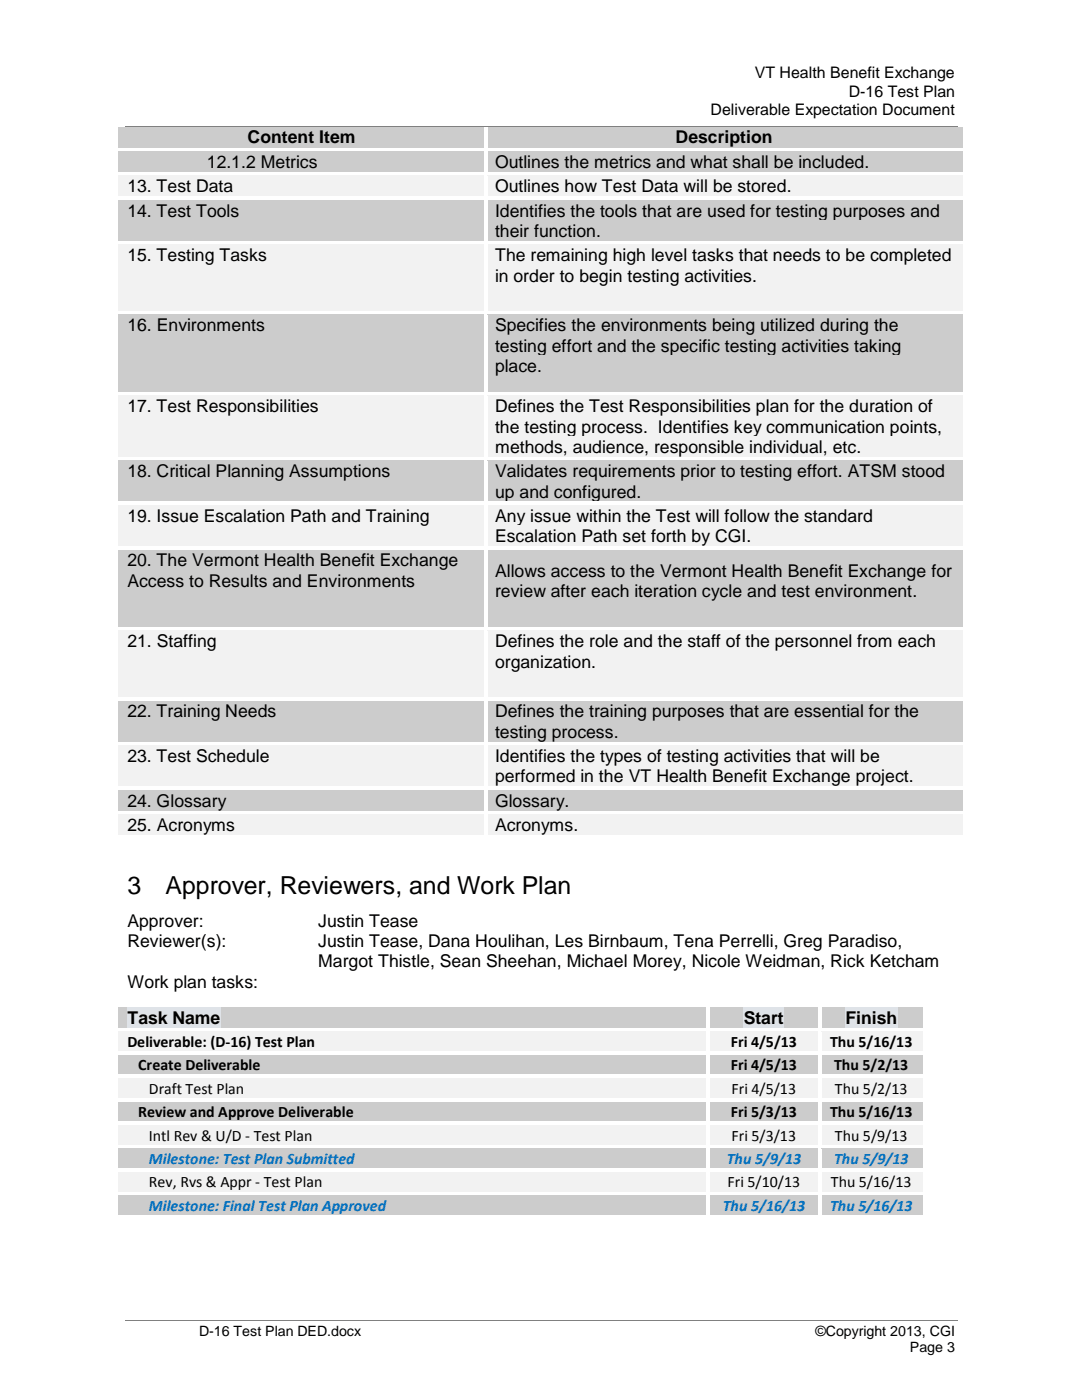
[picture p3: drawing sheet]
<svg xmlns="http://www.w3.org/2000/svg" width="216mm" height="279mm" viewBox="0 0 216 279" stroke-linecap="round" stroke-linejoin="round" font-family="sans-serif">
<defs><g id="words">
<g font-size="5">
<text x="25.4" y="178.4">3</text>
<text x="33" y="178.4">Approver, Reviewers, and Work Plan</text>
</g>
<g font-size="3.5">
<text x="49.4" y="28.6">Content Item</text>
<text x="134.8" y="28.6">Description</text>
<text x="41.3" y="33.5">12.1.2 Metrics</text>
<text x="98.8" y="33.5">Outlines the metrics and what shall be included.</text>
<text x="25.4" y="38.4">13. Test Data</text>
<text x="98.8" y="38.4">Outlines how Test Data will be stored.</text>
<text x="25.4" y="43.2">14. Test Tools</text>
<text x="98.8" y="43.2">I</text>
<text x="98.8" y="47.3">their function.</text>
<text x="99.8" y="43.2">dentifies the tools that are used for testing purposes and</text>
<text x="25.4" y="52.1">15. Testing Tasks</text>
<text x="98.8" y="52.1">The remaining high level tasks that needs to be completed</text>
<text x="98.8" y="56.2">in order to begin testing activities.</text>
<text x="25.4" y="66.1">16. Environments</text>
<text x="98.8" y="66.1">Specifies the environments being utilized during the</text>
<text x="98.8" y="70.2">testing effort and the specific testing activities taking</text>
<text x="98.8" y="74.2">place.</text>
<text x="25.4" y="82.3">17. Test Responsibilities</text>
<text x="98.8" y="82.3">Defines the Test Responsibilities plan for the duration of</text>
<text x="98.8" y="86.3">the testing process. Identifies key communication points,</text>
<text x="25.4" y="95.2">18. Critical Planning Assumptions</text>
<text x="98.8" y="90.3">methods, audience, responsible individual, etc.</text>
<text x="98.8" y="95.2">Validates requirements prior to testing effort. ATSM stood</text>
<text x="98.8" y="99.3">up and configured.</text>
<text x="25.4" y="104.1">19. Issue Escalation Path and Training</text>
<text x="98.8" y="104.1">Any issue within the Test will follow the standard</text>
<text x="25.4" y="113">20. The Vermont Health Benefit Exchange</text>
<text x="98.8" y="108.2">Escalation Path set forth by CGI.</text>
<text x="25.4" y="117.1">Access to Results and Environments</text>
<text x="98.8" y="115.2">Allows access to the Vermont Health Benefit Exchange for</text>
<text x="98.8" y="119.2">review after each iteration cycle and test environment.</text>
<text x="25.4" y="129.2">21. Staffing</text>
<text x="98.8" y="129.2">Defines the role and the staff of the personnel from each</text>
<text x="98.8" y="133.2">organization.</text>
<text x="25.4" y="143.1">22. Training Needs</text>
<text x="98.8" y="143.1">Defines the training purposes that are essential for the</text>
<text x="98.8" y="147.2">testing process.</text>
<text x="25.4" y="152.1">23. Test Schedule</text>
<text x="98.8" y="152.1">I</text>
<text x="99.8" y="152.1">dentifies the types of testing activities that will be</text>
<text x="25.4" y="161">24. Glossary</text>
<text x="98.8" y="156.2">performed in the VT Health Benefit Exchange project.</text>
<text x="98.8" y="161">Glossary.</text>
<text x="25.4" y="165.8">25. Acronyms</text>
<text x="98.8" y="165.8">Acronyms.</text>
<text x="25.4" y="184.9">Approver:</text>
<text x="63.5" y="184.9">Justin Tease</text>
<text x="25.4" y="189">Reviewer(s):</text>
<text x="63.5" y="189">Justin Tease, Dana Houlihan, Les Birnbaum, Tena Perrelli, Greg Paradiso,</text>
<text x="25.4" y="197.1">Work plan tasks:</text>
<text x="63.5" y="193">Margot Thistle, Sean Sheehan, Michael Morey, Nicole Weidman, Rick Ketcham</text>
<text x="25.4" y="204.3">Task Name</text>
<text x="148.4" y="204.3">Start</text>
<text x="168.7" y="204.3">Finish</text>
</g>
<g font-size="3.2">
<text x="150.6" y="15.7">VT Health Benefit Exchange</text>
<text x="141.8" y="22.9">Deliverable Expectation Document</text>
<text x="169.4" y="19.3">D-16 Test Plan</text>
<text x="25.4" y="208.9">Deliverable: (D-16) Test Plan</text>
<text x="145.8" y="208.9">Fri 4/5/13</text>
<text x="165.6" y="208.9">Thu 5/16/13</text>
<text x="27.6" y="213.6">Create Deliverable</text>
<text x="145.8" y="213.6">Fri 4/5/13</text>
<text x="166.4" y="213.6">Thu 5/2/13</text>
<text x="29.7" y="218.3">Draft Test Plan</text>
<text x="146" y="218.3">Fri 4/5/13</text>
<text x="166.6" y="218.3">Thu 5/2/13</text>
<text x="27.6" y="222.9">Review and Approve Deliverable</text>
<text x="29.7" y="227.6">Intl Rev &amp; U/D - Test Plan</text>
<text x="145.8" y="222.9">Fri 5/3/13</text>
<text x="146" y="227.6">Fri 5/3/13</text>
<text x="165.6" y="222.9">Thu 5/16/13</text>
<text x="166.6" y="227.6">Thu 5/9/13</text>
<text x="29.7" y="236.9">Rev, Rvs &amp; Appr - Test Plan</text>
<text x="145.2" y="236.9">Fri 5/10/13</text>
<text x="165.8" y="236.9">Thu 5/16/13</text>
</g>
<g font-size="3.2" fill="#0070c0">
<text x="29.7" y="232.3">Milestone: Test Plan Submitted</text>
<text x="145" y="232.3">Thu 5/9/13</text>
<text x="166.4" y="232.3">Thu 5/9/13</text>
<text x="29.7" y="241.6">Milestone: Final Test Plan Approved</text>
<text x="144.2" y="241.6">Thu 5/16/13</text>
<text x="165.6" y="241.6">Thu 5/16/13</text>
</g>
<g font-size="2.8">
<text x="39.7" y="266.6">D-16 Test Plan DED.docx</text>
<text x="162.7" y="266.6">©Copyright 2013, CGI</text>
<text x="181.6" y="269.9">Page 3</text>
</g>
</g></defs>
<path d="M24.9 25.1h166.1M24.9 263.6h166.1" fill="none" stroke="#808080" stroke-width=".2"/>
<g fill="#ccc">
<path d="M23.5 25.4h1.9v4.1h-1.9z" fill-rule="evenodd"/>
<path d="M95 25.4h1.5v4.1h-1.5z" fill-rule="evenodd"/>
<path d="M25.4 25.4h69.6v4.1h-69.6z" fill-rule="evenodd"/>
<path d="M97.3 25.4h1.5v4.1h-1.5z" fill-rule="evenodd"/>
<path d="M190.2 25.4h1.9v4.1h-1.9z" fill-rule="evenodd"/>
<path d="M98.8 25.4h91.4v4.1h-91.4z" fill-rule="evenodd"/>
</g>
<path d="M96.5 25.4h.8v4.1h-.8z" fill-rule="evenodd" fill="#fff"/>
<g fill="#ccc">
<path d="M23.5 30.3h1.9v4h-1.9z" fill-rule="evenodd"/>
<path d="M95 30.3h1.5v4h-1.5z" fill-rule="evenodd"/>
<path d="M25.4 30.3h69.6v4h-69.6z" fill-rule="evenodd"/>
<path d="M97.3 30.3h1.5v4h-1.5z" fill-rule="evenodd"/>
<path d="M190.2 30.3h1.9v4h-1.9z" fill-rule="evenodd"/>
<path d="M98.8 30.3h91.4v4h-91.4z" fill-rule="evenodd"/>
</g>
<path d="M23.5 29.5h73v.7h-73z" fill-rule="evenodd" fill="#fff"/>
<path d="M23.5 30.2h73" fill="none" stroke="#ccc" stroke-width=".2"/>
<g fill="#fff">
<path d="M96.5 29.5h.8v.8h-.8z" fill-rule="evenodd"/>
<path d="M97.3 29.5h94.8v.7h-94.8z" fill-rule="evenodd"/>
</g>
<path d="M97.3 30.2h94.8" fill="none" stroke="#ccc" stroke-width=".2"/>
<path d="M96.5 30.3h.8v4h-.8z" fill-rule="evenodd" fill="#fff"/>
<g fill="#f2f2f2">
<path d="M23.5 35.1h1.9v4.1h-1.9z" fill-rule="evenodd"/>
<path d="M95 35.1h1.5v4.1h-1.5z" fill-rule="evenodd"/>
<path d="M25.4 35.1h69.6v4.1h-69.6z" fill-rule="evenodd"/>
<path d="M97.3 35.1h1.5v4.1h-1.5z" fill-rule="evenodd"/>
<path d="M190.2 35.1h1.9v4.1h-1.9z" fill-rule="evenodd"/>
<path d="M98.8 35.1h91.4v4.1h-91.4z" fill-rule="evenodd"/>
</g>
<path d="M23.5 34.3h73v.8h-73z" fill-rule="evenodd" fill="#fff"/>
<path d="M23.5 35.1h73" fill="none" stroke="#f2f2f2" stroke-width=".2"/>
<g fill="#fff">
<path d="M96.5 34.3h.8v.8h-.8z" fill-rule="evenodd"/>
<path d="M97.3 34.3h94.8v.8h-94.8z" fill-rule="evenodd"/>
</g>
<path d="M97.3 35.1h94.8" fill="none" stroke="#f2f2f2" stroke-width=".2"/>
<path d="M96.5 35.1h.8v4.1h-.8z" fill-rule="evenodd" fill="#fff"/>
<g fill="#ccc">
<path d="M23.5 40h1.9v4h-1.9z" fill-rule="evenodd"/>
<path d="M95 40h1.5v4h-1.5z" fill-rule="evenodd"/>
<path d="M23.5 44h73v4.1h-73z" fill-rule="evenodd"/>
<path d="M25.4 40h69.6v4h-69.6z" fill-rule="evenodd"/>
<path d="M97.3 40h1.5v8.1h-1.5z" fill-rule="evenodd"/>
<path d="M190.2 40h1.9v8.1h-1.9z" fill-rule="evenodd"/>
<path d="M98.8 40h91.4v4h-91.4z" fill-rule="evenodd"/>
<path d="M98.8 44h91.4v4.1h-91.4z" fill-rule="evenodd"/>
</g>
<path d="M23.5 39.2h73v.7h-73z" fill-rule="evenodd" fill="#fff"/>
<path d="M23.5 39.9h73" fill="none" stroke="#ccc" stroke-width=".2"/>
<g fill="#fff">
<path d="M96.5 39.2h.8v.8h-.8z" fill-rule="evenodd"/>
<path d="M97.3 39.2h94.8v.7h-94.8z" fill-rule="evenodd"/>
</g>
<path d="M97.3 39.9h94.8" fill="none" stroke="#ccc" stroke-width=".2"/>
<path d="M96.5 40h.8v8.1h-.8z" fill-rule="evenodd" fill="#fff"/>
<g fill="#f2f2f2">
<path d="M23.5 48.9h1.9v4h-1.9z" fill-rule="evenodd"/>
<path d="M95 48.9h1.5v4h-1.5z" fill-rule="evenodd"/>
<path d="M23.5 52.9h73v9.2h-73z" fill-rule="evenodd"/>
<path d="M25.4 48.9h69.6v4h-69.6z" fill-rule="evenodd"/>
<path d="M97.3 48.9h1.5v13.2h-1.5z" fill-rule="evenodd"/>
<path d="M190.2 48.9h1.9v13.2h-1.9z" fill-rule="evenodd"/>
<path d="M98.8 48.9h91.4v4h-91.4z" fill-rule="evenodd"/>
<path d="M98.8 52.9h91.4v9.2h-91.4z" fill-rule="evenodd"/>
</g>
<path d="M23.5 48.1h73v.7h-73z" fill-rule="evenodd" fill="#fff"/>
<path d="M23.5 48.8h73" fill="none" stroke="#f2f2f2" stroke-width=".2"/>
<g fill="#fff">
<path d="M96.5 48.1h.8v.8h-.8z" fill-rule="evenodd"/>
<path d="M97.3 48.1h94.8v.7h-94.8z" fill-rule="evenodd"/>
</g>
<path d="M97.3 48.8h94.8" fill="none" stroke="#f2f2f2" stroke-width=".2"/>
<path d="M96.5 48.9h.8v13.2h-.8z" fill-rule="evenodd" fill="#fff"/>
<g fill="#ccc">
<path d="M23.5 62.9h1.9v4h-1.9z" fill-rule="evenodd"/>
<path d="M95 62.9h1.5v4h-1.5z" fill-rule="evenodd"/>
<path d="M23.5 66.9h73v11.3h-73z" fill-rule="evenodd"/>
<path d="M25.4 62.9h69.6v4h-69.6z" fill-rule="evenodd"/>
<path d="M97.3 62.9h1.5v15.3h-1.5z" fill-rule="evenodd"/>
<path d="M190.2 62.9h1.9v15.3h-1.9z" fill-rule="evenodd"/>
<path d="M98.8 62.9h91.4v4h-91.4z" fill-rule="evenodd"/>
<path d="M98.8 66.9h91.4v4.1h-91.4z" fill-rule="evenodd"/>
<path d="M98.8 71h91.4v7.2h-91.4z" fill-rule="evenodd"/>
</g>
<path d="M23.5 62.1h73v.7h-73z" fill-rule="evenodd" fill="#fff"/>
<path d="M23.5 62.9h73" fill="none" stroke="#ccc" stroke-width=".2"/>
<g fill="#fff">
<path d="M96.5 62.1h.8v.8h-.8z" fill-rule="evenodd"/>
<path d="M97.3 62.1h94.8v.7h-94.8z" fill-rule="evenodd"/>
</g>
<path d="M97.3 62.9h94.8" fill="none" stroke="#ccc" stroke-width=".2"/>
<path d="M96.5 62.9h.8v15.3h-.8z" fill-rule="evenodd" fill="#fff"/>
<g fill="#f2f2f2">
<path d="M23.5 79h1.9v4.1h-1.9z" fill-rule="evenodd"/>
<path d="M95 79h1.5v4.1h-1.5z" fill-rule="evenodd"/>
<path d="M23.5 83.1h73v8.1h-73z" fill-rule="evenodd"/>
<path d="M25.4 79h69.6v4.1h-69.6z" fill-rule="evenodd"/>
<path d="M97.3 79h1.5v12.2h-1.5z" fill-rule="evenodd"/>
<path d="M190.2 79h1.9v12.2h-1.9z" fill-rule="evenodd"/>
<path d="M98.8 79h91.4v4.1h-91.4z" fill-rule="evenodd"/>
<path d="M98.8 83.1h91.4v4h-91.4z" fill-rule="evenodd"/>
<path d="M98.8 87.1h91.4v4.1h-91.4z" fill-rule="evenodd"/>
</g>
<path d="M23.5 78.2h73v.8h-73z" fill-rule="evenodd" fill="#fff"/>
<path d="M23.5 79h73" fill="none" stroke="#f2f2f2" stroke-width=".2"/>
<g fill="#fff">
<path d="M96.5 78.2h.8v.8h-.8z" fill-rule="evenodd"/>
<path d="M97.3 78.2h94.8v.8h-94.8z" fill-rule="evenodd"/>
</g>
<path d="M97.3 79h94.8" fill="none" stroke="#f2f2f2" stroke-width=".2"/>
<path d="M96.5 79h.8v12.2h-.8z" fill-rule="evenodd" fill="#fff"/>
<g fill="#ccc">
<path d="M23.5 92h1.9v4h-1.9z" fill-rule="evenodd"/>
<path d="M95 92h1.5v4h-1.5z" fill-rule="evenodd"/>
<path d="M23.5 96h73v4.1h-73z" fill-rule="evenodd"/>
<path d="M25.4 92h69.6v4h-69.6z" fill-rule="evenodd"/>
<path d="M97.3 92h1.5v8.1h-1.5z" fill-rule="evenodd"/>
<path d="M190.2 92h1.9v8.1h-1.9z" fill-rule="evenodd"/>
<path d="M98.8 92h91.4v4h-91.4z" fill-rule="evenodd"/>
<path d="M98.8 96h91.4v4.1h-91.4z" fill-rule="evenodd"/>
</g>
<path d="M23.5 91.2h73v.7h-73z" fill-rule="evenodd" fill="#fff"/>
<path d="M23.5 91.9h73" fill="none" stroke="#ccc" stroke-width=".2"/>
<g fill="#fff">
<path d="M96.5 91.2h.8v.8h-.8z" fill-rule="evenodd"/>
<path d="M97.3 91.2h94.8v.7h-94.8z" fill-rule="evenodd"/>
</g>
<path d="M97.3 91.9h94.8" fill="none" stroke="#ccc" stroke-width=".2"/>
<path d="M96.5 92h.8v8.1h-.8z" fill-rule="evenodd" fill="#fff"/>
<g fill="#f2f2f2">
<path d="M23.5 100.9h1.9v4h-1.9z" fill-rule="evenodd"/>
<path d="M95 100.9h1.5v4h-1.5z" fill-rule="evenodd"/>
<path d="M23.5 104.9h73v4.1h-73z" fill-rule="evenodd"/>
<path d="M25.4 100.9h69.6v4h-69.6z" fill-rule="evenodd"/>
<path d="M97.3 100.9h1.5v8.1h-1.5z" fill-rule="evenodd"/>
<path d="M190.2 100.9h1.9v8.1h-1.9z" fill-rule="evenodd"/>
<path d="M98.8 100.9h91.4v4h-91.4z" fill-rule="evenodd"/>
<path d="M98.8 104.9h91.4v4.1h-91.4z" fill-rule="evenodd"/>
</g>
<path d="M23.5 100.1h73v.8h-73z" fill-rule="evenodd" fill="#fff"/>
<path d="M23.5 100.9h73" fill="none" stroke="#f2f2f2" stroke-width=".2"/>
<g fill="#fff">
<path d="M96.5 100.1h.8v.8h-.8z" fill-rule="evenodd"/>
<path d="M97.3 100.1h94.8v.8h-94.8z" fill-rule="evenodd"/>
</g>
<path d="M97.3 100.9h94.8" fill="none" stroke="#f2f2f2" stroke-width=".2"/>
<path d="M96.5 100.9h.8v8.1h-.8z" fill-rule="evenodd" fill="#fff"/>
<g fill="#ccc">
<path d="M23.5 109.8h1.9v8.1h-1.9z" fill-rule="evenodd"/>
<path d="M95 109.8h1.5v8.1h-1.5z" fill-rule="evenodd"/>
<path d="M23.5 117.9h73v7.2h-73z" fill-rule="evenodd"/>
<path d="M25.4 109.8h69.6v4.1h-69.6z" fill-rule="evenodd"/>
<path d="M25.4 113.9h69.6v4h-69.6z" fill-rule="evenodd"/>
<path d="M97.3 109.8h1.5v15.3h-1.5z" fill-rule="evenodd"/>
<path d="M190.2 109.8h1.9v15.3h-1.9z" fill-rule="evenodd"/>
<path d="M98.8 109.8h91.4v6.2h-91.4z" fill-rule="evenodd"/>
<path d="M98.8 116h91.4v5h-91.4z" fill-rule="evenodd"/>
<path d="M98.8 121h91.4v4.1h-91.4z" fill-rule="evenodd"/>
</g>
<path d="M23.5 109h73v.7h-73z" fill-rule="evenodd" fill="#fff"/>
<path d="M23.5 109.8h73" fill="none" stroke="#ccc" stroke-width=".2"/>
<g fill="#fff">
<path d="M96.5 109h.8v.8h-.8z" fill-rule="evenodd"/>
<path d="M97.3 109h94.8v.7h-94.8z" fill-rule="evenodd"/>
</g>
<path d="M97.3 109.8h94.8" fill="none" stroke="#ccc" stroke-width=".2"/>
<path d="M96.5 109.8h.8v15.3h-.8z" fill-rule="evenodd" fill="#fff"/>
<g fill="#f2f2f2">
<path d="M23.5 125.9h1.9v4.1h-1.9z" fill-rule="evenodd"/>
<path d="M95 125.9h1.5v4.1h-1.5z" fill-rule="evenodd"/>
<path d="M23.5 130h73v9.1h-73z" fill-rule="evenodd"/>
<path d="M25.4 125.9h69.6v4.1h-69.6z" fill-rule="evenodd"/>
<path d="M97.3 125.9h1.5v13.2h-1.5z" fill-rule="evenodd"/>
<path d="M190.2 125.9h1.9v13.2h-1.9z" fill-rule="evenodd"/>
<path d="M98.8 125.9h91.4v4.1h-91.4z" fill-rule="evenodd"/>
<path d="M98.8 130h91.4v9.1h-91.4z" fill-rule="evenodd"/>
</g>
<path d="M23.5 125.1h73v.8h-73z" fill-rule="evenodd" fill="#fff"/>
<path d="M23.5 125.9h73" fill="none" stroke="#f2f2f2" stroke-width=".2"/>
<g fill="#fff">
<path d="M96.5 125.1h.8v.8h-.8z" fill-rule="evenodd"/>
<path d="M97.3 125.1h94.8v.8h-94.8z" fill-rule="evenodd"/>
</g>
<path d="M97.3 125.9h94.8" fill="none" stroke="#f2f2f2" stroke-width=".2"/>
<path d="M96.5 125.9h.8v13.2h-.8z" fill-rule="evenodd" fill="#fff"/>
<g fill="#ccc">
<path d="M23.5 139.9h1.9v4.1h-1.9z" fill-rule="evenodd"/>
<path d="M95 139.9h1.5v4.1h-1.5z" fill-rule="evenodd"/>
<path d="M23.5 144h73v4h-73z" fill-rule="evenodd"/>
<path d="M25.4 139.9h69.6v4.1h-69.6z" fill-rule="evenodd"/>
<path d="M97.3 139.9h1.5v8.1h-1.5z" fill-rule="evenodd"/>
<path d="M190.2 139.9h1.9v8.1h-1.9z" fill-rule="evenodd"/>
<path d="M98.8 139.9h91.4v4.1h-91.4z" fill-rule="evenodd"/>
<path d="M98.8 144h91.4v4h-91.4z" fill-rule="evenodd"/>
</g>
<path d="M23.5 139.1h73v.8h-73z" fill-rule="evenodd" fill="#fff"/>
<path d="M23.5 139.9h73" fill="none" stroke="#ccc" stroke-width=".2"/>
<g fill="#fff">
<path d="M96.5 139.1h.8v.8h-.8z" fill-rule="evenodd"/>
<path d="M97.3 139.1h94.8v.8h-94.8z" fill-rule="evenodd"/>
</g>
<path d="M97.3 139.9h94.8" fill="none" stroke="#ccc" stroke-width=".2"/>
<path d="M96.5 139.9h.8v8.1h-.8z" fill-rule="evenodd" fill="#fff"/>
<g fill="#f2f2f2">
<path d="M23.5 148.8h1.9v4.1h-1.9z" fill-rule="evenodd"/>
<path d="M95 148.8h1.5v4.1h-1.5z" fill-rule="evenodd"/>
<path d="M23.5 152.9h73v4h-73z" fill-rule="evenodd"/>
<path d="M25.4 148.8h69.6v4.1h-69.6z" fill-rule="evenodd"/>
<path d="M97.3 148.8h1.5v8.1h-1.5z" fill-rule="evenodd"/>
<path d="M190.2 148.8h1.9v8.1h-1.9z" fill-rule="evenodd"/>
<path d="M98.8 148.8h91.4v4.1h-91.4z" fill-rule="evenodd"/>
<path d="M98.8 152.9h91.4v4h-91.4z" fill-rule="evenodd"/>
</g>
<path d="M23.5 148h73v.8h-73z" fill-rule="evenodd" fill="#fff"/>
<path d="M23.5 148.8h73" fill="none" stroke="#f2f2f2" stroke-width=".2"/>
<g fill="#fff">
<path d="M96.5 148h.8v.8h-.8z" fill-rule="evenodd"/>
<path d="M97.3 148h94.8v.8h-94.8z" fill-rule="evenodd"/>
</g>
<path d="M97.3 148.8h94.8" fill="none" stroke="#f2f2f2" stroke-width=".2"/>
<path d="M96.5 148.8h.8v8.1h-.8z" fill-rule="evenodd" fill="#fff"/>
<g fill="#ccc">
<path d="M23.5 157.7h1.9v4.1h-1.9z" fill-rule="evenodd"/>
<path d="M95 157.7h1.5v4.1h-1.5z" fill-rule="evenodd"/>
<path d="M25.4 157.7h69.6v4.1h-69.6z" fill-rule="evenodd"/>
<path d="M97.3 157.7h1.5v4.1h-1.5z" fill-rule="evenodd"/>
<path d="M190.2 157.7h1.9v4.1h-1.9z" fill-rule="evenodd"/>
<path d="M98.8 157.7h91.4v4.1h-91.4z" fill-rule="evenodd"/>
</g>
<path d="M23.5 156.9h73v.8h-73z" fill-rule="evenodd" fill="#fff"/>
<path d="M23.5 157.7h73" fill="none" stroke="#ccc" stroke-width=".2"/>
<g fill="#fff">
<path d="M96.5 156.9h.8v.8h-.8z" fill-rule="evenodd"/>
<path d="M97.3 156.9h94.8v.8h-94.8z" fill-rule="evenodd"/>
</g>
<path d="M97.3 157.7h94.8" fill="none" stroke="#ccc" stroke-width=".2"/>
<path d="M96.5 157.7h.8v4.1h-.8z" fill-rule="evenodd" fill="#fff"/>
<g fill="#f2f2f2">
<path d="M23.5 162.6h1.9v4h-1.9z" fill-rule="evenodd"/>
<path d="M95 162.6h1.5v4h-1.5z" fill-rule="evenodd"/>
<path d="M25.4 162.6h69.6v4h-69.6z" fill-rule="evenodd"/>
<path d="M97.3 162.6h1.5v4h-1.5z" fill-rule="evenodd"/>
<path d="M190.2 162.6h1.9v4h-1.9z" fill-rule="evenodd"/>
<path d="M98.8 162.6h91.4v4h-91.4z" fill-rule="evenodd"/>
</g>
<path d="M23.5 161.8h73v.7h-73z" fill-rule="evenodd" fill="#fff"/>
<path d="M23.5 162.6h73" fill="none" stroke="#f2f2f2" stroke-width=".2"/>
<g fill="#fff">
<path d="M96.5 161.8h.8v.8h-.8z" fill-rule="evenodd"/>
<path d="M97.3 161.8h94.8v.7h-94.8z" fill-rule="evenodd"/>
</g>
<path d="M97.3 162.6h94.8" fill="none" stroke="#f2f2f2" stroke-width=".2"/>
<path d="M96.5 162.6h.8v4h-.8z" fill-rule="evenodd" fill="#fff"/>
<g fill="#ccc">
<path d="M23.5 201.1h1.9v4h-1.9z" fill-rule="evenodd"/>
<path d="M139.4 201.1h1.5v4h-1.5z" fill-rule="evenodd"/>
<path d="M25.4 201.1h114v4h-114z" fill-rule="evenodd"/>
</g>
<path d="M25.4 201.1h18.6v4h-18.6z" fill-rule="evenodd" fill="#dfe3e8"/>
<g fill="#ccc">
<path d="M141.7 201.1h1.5v4h-1.5z" fill-rule="evenodd"/>
<path d="M161.7 201.1h1.4v4h-1.4z" fill-rule="evenodd"/>
<path d="M143.2 201.1h18.5v4h-18.5z" fill-rule="evenodd"/>
</g>
<path d="M148.4 201.1h8v4h-8z" fill-rule="evenodd" fill="#dfe3e8"/>
<g fill="#ccc">
<path d="M163.9 201.1h1.6v4h-1.6z" fill-rule="evenodd"/>
<path d="M182.3 201.1h1.9v4h-1.9z" fill-rule="evenodd"/>
<path d="M165.5 201.1h16.8v4h-16.8z" fill-rule="evenodd"/>
</g>
<path d="M168.7 201.1h10.4v4h-10.4z" fill-rule="evenodd" fill="#dfe3e8"/>
<g fill="#fff">
<path d="M141 201.1h.7v4h-.7z" fill-rule="evenodd"/>
<path d="M163.2 201.1h.7v4h-.7z" fill-rule="evenodd"/>
</g>
<g fill="#f2f2f2">
<path d="M23.5 205.9h1.9v3.9h-1.9z" fill-rule="evenodd"/>
<path d="M139.4 205.9h1.5v3.9h-1.5z" fill-rule="evenodd"/>
<path d="M25.4 205.9h114v3.9h-114z" fill-rule="evenodd"/>
<path d="M141.7 205.9h1.5v3.9h-1.5z" fill-rule="evenodd"/>
<path d="M161.7 205.9h1.4v3.9h-1.4z" fill-rule="evenodd"/>
<path d="M143.2 205.9h18.5v3.9h-18.5z" fill-rule="evenodd"/>
<path d="M163.9 205.9h1.6v3.9h-1.6z" fill-rule="evenodd"/>
<path d="M182.3 205.9h1.9v3.9h-1.9z" fill-rule="evenodd"/>
<path d="M165.5 205.9h16.8v3.9h-16.8z" fill-rule="evenodd"/>
</g>
<path d="M23.5 205.1h117.5v.8h-117.5z" fill-rule="evenodd" fill="#fff"/>
<path d="M23.5 205.9h117.5" fill="none" stroke="#f2f2f2" stroke-width=".2"/>
<g fill="#fff">
<path d="M141 205.1h.7v.8h-.7z" fill-rule="evenodd"/>
<path d="M141.7 205.1h21.5v.8h-21.5z" fill-rule="evenodd"/>
</g>
<path d="M141.7 205.9h21.5" fill="none" stroke="#f2f2f2" stroke-width=".2"/>
<g fill="#fff">
<path d="M163.2 205.1h.7v.8h-.7z" fill-rule="evenodd"/>
<path d="M163.9 205.1h20.3v.8h-20.3z" fill-rule="evenodd"/>
</g>
<path d="M163.9 205.9h20.3" fill="none" stroke="#f2f2f2" stroke-width=".2"/>
<g fill="#fff">
<path d="M141 205.9h.7v3.9h-.7z" fill-rule="evenodd"/>
<path d="M163.2 205.9h.7v3.9h-.7z" fill-rule="evenodd"/>
</g>
<g fill="#ccc">
<path d="M23.5 210.6h1.9v3.9h-1.9z" fill-rule="evenodd"/>
<path d="M139.4 210.6h1.5v3.9h-1.5z" fill-rule="evenodd"/>
<path d="M25.4 210.6h114v3.9h-114z" fill-rule="evenodd"/>
<path d="M141.7 210.6h1.5v3.9h-1.5z" fill-rule="evenodd"/>
<path d="M161.7 210.6h1.4v3.9h-1.4z" fill-rule="evenodd"/>
<path d="M143.2 210.6h18.5v3.9h-18.5z" fill-rule="evenodd"/>
<path d="M163.9 210.6h1.6v3.9h-1.6z" fill-rule="evenodd"/>
<path d="M182.3 210.6h1.9v3.9h-1.9z" fill-rule="evenodd"/>
<path d="M165.5 210.6h16.8v3.9h-16.8z" fill-rule="evenodd"/>
</g>
<path d="M23.5 209.8h117.5v.7h-117.5z" fill-rule="evenodd" fill="#fff"/>
<path d="M23.5 210.6h117.5" fill="none" stroke="#ccc" stroke-width=".2"/>
<g fill="#fff">
<path d="M141 209.8h.7v.8h-.7z" fill-rule="evenodd"/>
<path d="M141.7 209.8h21.5v.7h-21.5z" fill-rule="evenodd"/>
</g>
<path d="M141.7 210.6h21.5" fill="none" stroke="#ccc" stroke-width=".2"/>
<g fill="#fff">
<path d="M163.2 209.8h.7v.8h-.7z" fill-rule="evenodd"/>
<path d="M163.9 209.8h20.3v.7h-20.3z" fill-rule="evenodd"/>
</g>
<path d="M163.9 210.6h20.3" fill="none" stroke="#ccc" stroke-width=".2"/>
<g fill="#fff">
<path d="M141 210.6h.7v3.9h-.7z" fill-rule="evenodd"/>
<path d="M163.2 210.6h.7v3.9h-.7z" fill-rule="evenodd"/>
</g>
<g fill="#f2f2f2">
<path d="M23.5 215.3h1.9v3.9h-1.9z" fill-rule="evenodd"/>
<path d="M139.4 215.3h1.5v3.9h-1.5z" fill-rule="evenodd"/>
<path d="M25.4 215.3h114v3.9h-114z" fill-rule="evenodd"/>
<path d="M141.7 215.3h1.5v3.9h-1.5z" fill-rule="evenodd"/>
<path d="M161.7 215.3h1.4v3.9h-1.4z" fill-rule="evenodd"/>
<path d="M143.2 215.3h18.5v3.9h-18.5z" fill-rule="evenodd"/>
<path d="M163.9 215.3h1.6v3.9h-1.6z" fill-rule="evenodd"/>
<path d="M182.3 215.3h1.9v3.9h-1.9z" fill-rule="evenodd"/>
<path d="M165.5 215.3h16.8v3.9h-16.8z" fill-rule="evenodd"/>
</g>
<path d="M23.5 214.5h117.5v.7h-117.5z" fill-rule="evenodd" fill="#fff"/>
<path d="M23.5 215.2h117.5" fill="none" stroke="#f2f2f2" stroke-width=".2"/>
<g fill="#fff">
<path d="M141 214.5h.7v.8h-.7z" fill-rule="evenodd"/>
<path d="M141.7 214.5h21.5v.7h-21.5z" fill-rule="evenodd"/>
</g>
<path d="M141.7 215.2h21.5" fill="none" stroke="#f2f2f2" stroke-width=".2"/>
<g fill="#fff">
<path d="M163.2 214.5h.7v.8h-.7z" fill-rule="evenodd"/>
<path d="M163.9 214.5h20.3v.7h-20.3z" fill-rule="evenodd"/>
</g>
<path d="M163.9 215.2h20.3" fill="none" stroke="#f2f2f2" stroke-width=".2"/>
<g fill="#fff">
<path d="M141 215.3h.7v3.9h-.7z" fill-rule="evenodd"/>
<path d="M163.2 215.3h.7v3.9h-.7z" fill-rule="evenodd"/>
</g>
<g fill="#ccc">
<path d="M23.5 219.9h1.9v3.9h-1.9z" fill-rule="evenodd"/>
<path d="M139.4 219.9h1.5v3.9h-1.5z" fill-rule="evenodd"/>
<path d="M25.4 219.9h114v3.9h-114z" fill-rule="evenodd"/>
<path d="M141.7 219.9h1.5v3.9h-1.5z" fill-rule="evenodd"/>
<path d="M161.7 219.9h1.4v3.9h-1.4z" fill-rule="evenodd"/>
<path d="M143.2 219.9h18.5v3.9h-18.5z" fill-rule="evenodd"/>
<path d="M163.9 219.9h1.6v3.9h-1.6z" fill-rule="evenodd"/>
<path d="M182.3 219.9h1.9v3.9h-1.9z" fill-rule="evenodd"/>
<path d="M165.5 219.9h16.8v3.9h-16.8z" fill-rule="evenodd"/>
</g>
<path d="M23.5 219.2h117.5v.7h-117.5z" fill-rule="evenodd" fill="#fff"/>
<path d="M23.5 219.9h117.5" fill="none" stroke="#ccc" stroke-width=".2"/>
<g fill="#fff">
<path d="M141 219.2h.7v.8h-.7z" fill-rule="evenodd"/>
<path d="M141.7 219.2h21.5v.7h-21.5z" fill-rule="evenodd"/>
</g>
<path d="M141.7 219.9h21.5" fill="none" stroke="#ccc" stroke-width=".2"/>
<g fill="#fff">
<path d="M163.2 219.2h.7v.8h-.7z" fill-rule="evenodd"/>
<path d="M163.9 219.2h20.3v.7h-20.3z" fill-rule="evenodd"/>
</g>
<path d="M163.9 219.9h20.3" fill="none" stroke="#ccc" stroke-width=".2"/>
<g fill="#fff">
<path d="M141 220h.7v3.8h-.7z" fill-rule="evenodd"/>
<path d="M163.2 220h.7v3.8h-.7z" fill-rule="evenodd"/>
</g>
<g fill="#f2f2f2">
<path d="M23.5 224.6h1.9v3.9h-1.9z" fill-rule="evenodd"/>
<path d="M139.4 224.6h1.5v3.9h-1.5z" fill-rule="evenodd"/>
<path d="M25.4 224.6h114v3.9h-114z" fill-rule="evenodd"/>
<path d="M141.7 224.6h1.5v3.9h-1.5z" fill-rule="evenodd"/>
<path d="M161.7 224.6h1.4v3.9h-1.4z" fill-rule="evenodd"/>
<path d="M143.2 224.6h18.5v3.9h-18.5z" fill-rule="evenodd"/>
<path d="M163.9 224.6h1.6v3.9h-1.6z" fill-rule="evenodd"/>
<path d="M182.3 224.6h1.9v3.9h-1.9z" fill-rule="evenodd"/>
<path d="M165.5 224.6h16.8v3.9h-16.8z" fill-rule="evenodd"/>
</g>
<path d="M23.5 223.8h117.5v.8h-117.5z" fill-rule="evenodd" fill="#fff"/>
<path d="M23.5 224.6h117.5" fill="none" stroke="#f2f2f2" stroke-width=".2"/>
<g fill="#fff">
<path d="M141 223.8h.7v.8h-.7z" fill-rule="evenodd"/>
<path d="M141.7 223.8h21.5v.8h-21.5z" fill-rule="evenodd"/>
</g>
<path d="M141.7 224.6h21.5" fill="none" stroke="#f2f2f2" stroke-width=".2"/>
<g fill="#fff">
<path d="M163.2 223.8h.7v.8h-.7z" fill-rule="evenodd"/>
<path d="M163.9 223.8h20.3v.8h-20.3z" fill-rule="evenodd"/>
</g>
<path d="M163.9 224.6h20.3" fill="none" stroke="#f2f2f2" stroke-width=".2"/>
<g fill="#fff">
<path d="M141 224.6h.7v3.9h-.7z" fill-rule="evenodd"/>
<path d="M163.2 224.6h.7v3.9h-.7z" fill-rule="evenodd"/>
</g>
<g fill="#ccc">
<path d="M23.5 229.3h1.9v3.9h-1.9z" fill-rule="evenodd"/>
<path d="M139.4 229.3h1.5v3.9h-1.5z" fill-rule="evenodd"/>
<path d="M25.4 229.3h114v3.9h-114z" fill-rule="evenodd"/>
<path d="M141.7 229.3h1.5v3.9h-1.5z" fill-rule="evenodd"/>
<path d="M161.7 229.3h1.4v3.9h-1.4z" fill-rule="evenodd"/>
<path d="M143.2 229.3h18.5v3.9h-18.5z" fill-rule="evenodd"/>
<path d="M163.9 229.3h1.6v3.9h-1.6z" fill-rule="evenodd"/>
<path d="M182.3 229.3h1.9v3.9h-1.9z" fill-rule="evenodd"/>
<path d="M165.5 229.3h16.8v3.9h-16.8z" fill-rule="evenodd"/>
</g>
<path d="M23.5 228.5h117.5v.7h-117.5z" fill-rule="evenodd" fill="#fff"/>
<path d="M23.5 229.2h117.5" fill="none" stroke="#ccc" stroke-width=".2"/>
<g fill="#fff">
<path d="M141 228.5h.7v.8h-.7z" fill-rule="evenodd"/>
<path d="M141.7 228.5h21.5v.7h-21.5z" fill-rule="evenodd"/>
</g>
<path d="M141.7 229.2h21.5" fill="none" stroke="#ccc" stroke-width=".2"/>
<g fill="#fff">
<path d="M163.2 228.5h.7v.8h-.7z" fill-rule="evenodd"/>
<path d="M163.9 228.5h20.3v.7h-20.3z" fill-rule="evenodd"/>
</g>
<path d="M163.9 229.2h20.3" fill="none" stroke="#ccc" stroke-width=".2"/>
<g fill="#fff">
<path d="M141 229.3h.7v3.9h-.7z" fill-rule="evenodd"/>
<path d="M163.2 229.3h.7v3.9h-.7z" fill-rule="evenodd"/>
</g>
<g fill="#f2f2f2">
<path d="M23.5 233.9h1.9v3.9h-1.9z" fill-rule="evenodd"/>
<path d="M139.4 233.9h1.5v3.9h-1.5z" fill-rule="evenodd"/>
<path d="M25.4 233.9h114v3.9h-114z" fill-rule="evenodd"/>
<path d="M141.7 233.9h1.5v3.9h-1.5z" fill-rule="evenodd"/>
<path d="M161.7 233.9h1.4v3.9h-1.4z" fill-rule="evenodd"/>
<path d="M143.2 233.9h18.5v3.9h-18.5z" fill-rule="evenodd"/>
<path d="M163.9 233.9h1.6v3.9h-1.6z" fill-rule="evenodd"/>
<path d="M182.3 233.9h1.9v3.9h-1.9z" fill-rule="evenodd"/>
<path d="M165.5 233.9h16.8v3.9h-16.8z" fill-rule="evenodd"/>
</g>
<path d="M23.5 233.2h117.5v.7h-117.5z" fill-rule="evenodd" fill="#fff"/>
<path d="M23.5 233.9h117.5" fill="none" stroke="#f2f2f2" stroke-width=".2"/>
<g fill="#fff">
<path d="M141 233.2h.7v.8h-.7z" fill-rule="evenodd"/>
<path d="M141.7 233.2h21.5v.7h-21.5z" fill-rule="evenodd"/>
</g>
<path d="M141.7 233.9h21.5" fill="none" stroke="#f2f2f2" stroke-width=".2"/>
<g fill="#fff">
<path d="M163.2 233.2h.7v.8h-.7z" fill-rule="evenodd"/>
<path d="M163.9 233.2h20.3v.7h-20.3z" fill-rule="evenodd"/>
</g>
<path d="M163.9 233.9h20.3" fill="none" stroke="#f2f2f2" stroke-width=".2"/>
<g fill="#fff">
<path d="M141 234h.7v3.8h-.7z" fill-rule="evenodd"/>
<path d="M163.2 234h.7v3.8h-.7z" fill-rule="evenodd"/>
</g>
<g fill="#ccc">
<path d="M23.5 238.6h1.9v3.9h-1.9z" fill-rule="evenodd"/>
<path d="M139.4 238.6h1.5v3.9h-1.5z" fill-rule="evenodd"/>
<path d="M25.4 238.6h114v3.9h-114z" fill-rule="evenodd"/>
<path d="M141.7 238.6h1.5v3.9h-1.5z" fill-rule="evenodd"/>
<path d="M161.7 238.6h1.4v3.9h-1.4z" fill-rule="evenodd"/>
<path d="M143.2 238.6h18.5v3.9h-18.5z" fill-rule="evenodd"/>
<path d="M163.9 238.6h1.6v3.9h-1.6z" fill-rule="evenodd"/>
<path d="M182.3 238.6h1.9v3.9h-1.9z" fill-rule="evenodd"/>
<path d="M165.5 238.6h16.8v3.9h-16.8z" fill-rule="evenodd"/>
</g>
<path d="M23.5 237.8h117.5v.8h-117.5z" fill-rule="evenodd" fill="#fff"/>
<path d="M23.5 238.6h117.5" fill="none" stroke="#ccc" stroke-width=".2"/>
<g fill="#fff">
<path d="M141 237.8h.7v.8h-.7z" fill-rule="evenodd"/>
<path d="M141.7 237.8h21.5v.8h-21.5z" fill-rule="evenodd"/>
</g>
<path d="M141.7 238.6h21.5" fill="none" stroke="#ccc" stroke-width=".2"/>
<g fill="#fff">
<path d="M163.2 237.8h.7v.8h-.7z" fill-rule="evenodd"/>
<path d="M163.9 237.8h20.3v.8h-20.3z" fill-rule="evenodd"/>
</g>
<path d="M163.9 238.6h20.3" fill="none" stroke="#ccc" stroke-width=".2"/>
<g fill="#fff">
<path d="M141 238.6h.7v3.9h-.7z" fill-rule="evenodd"/>
<path d="M163.2 238.6h.7v3.9h-.7z" fill-rule="evenodd"/>
</g>
<use href="#words"/>
</svg>
